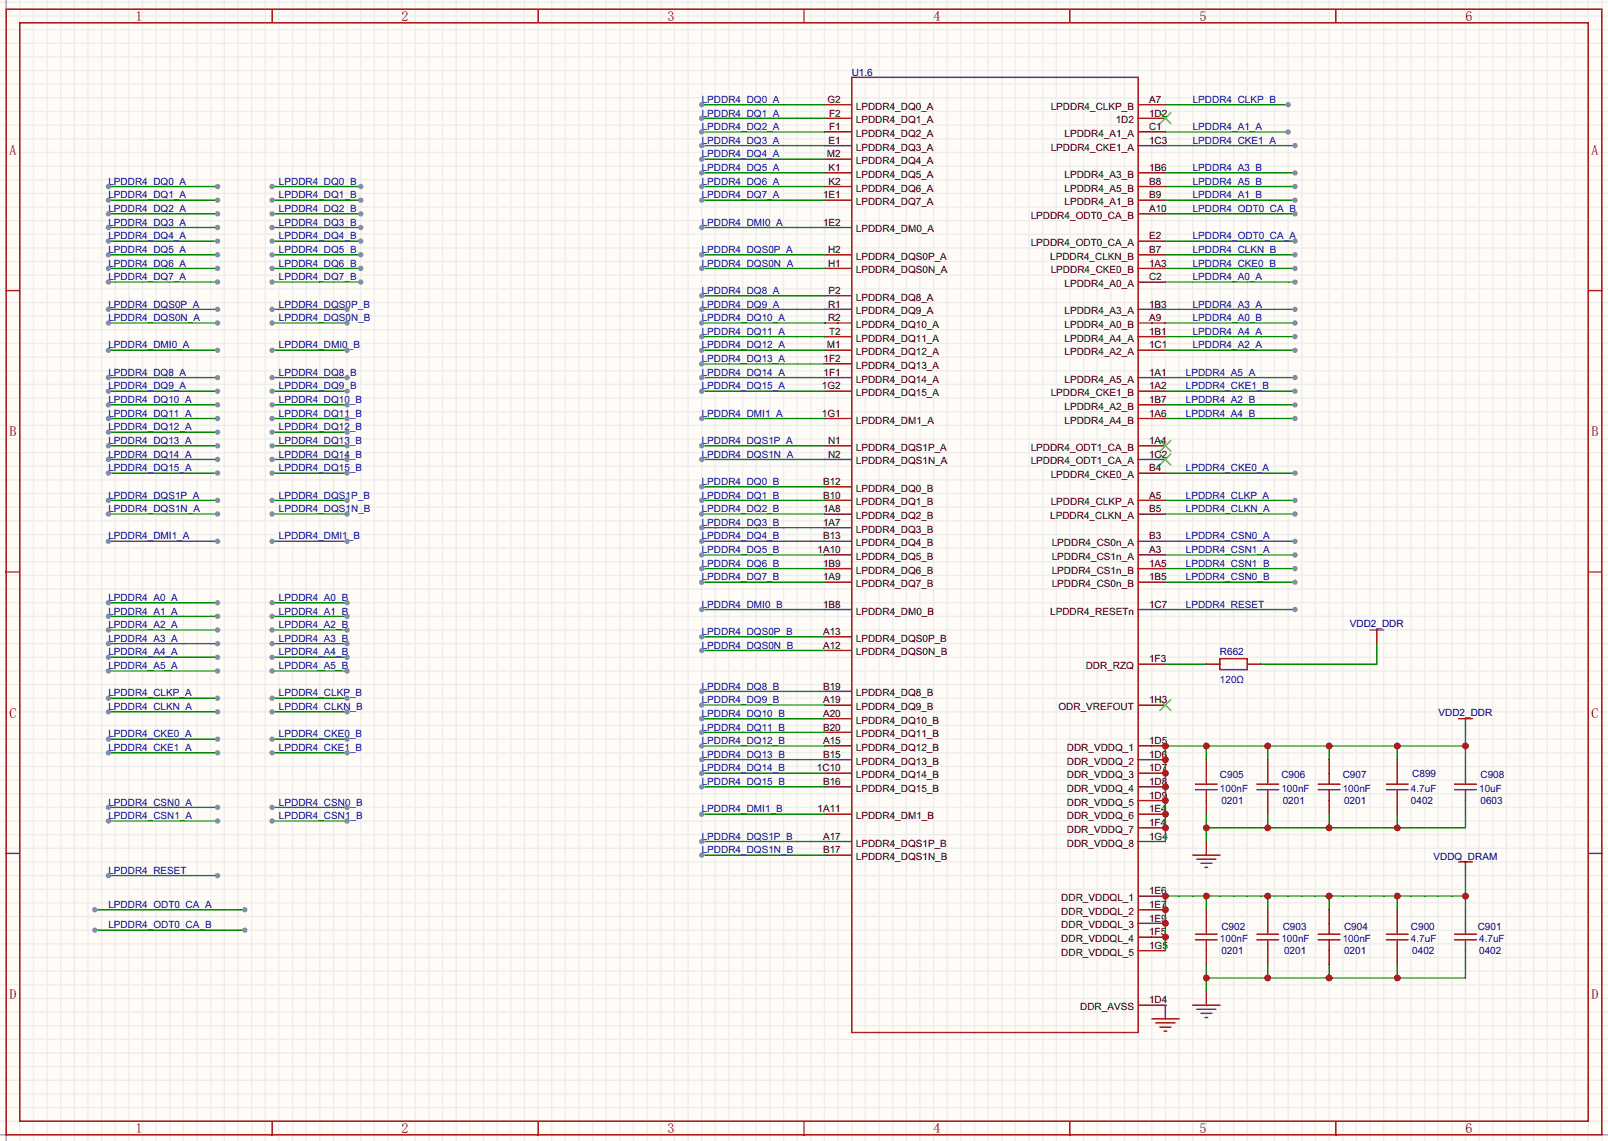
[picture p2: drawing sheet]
<svg xmlns="http://www.w3.org/2000/svg" width="299mm" height="212mm" viewBox="0 0 299 212" stroke-linecap="round" stroke-linejoin="round" font-family="sans-serif">
<defs><g id="words">
<g font-size="2.6" fill="#a00000">
<text x="25.3" y="3.9">1</text>
<text x="74.8" y="3.9">2</text>
<text x="124.3" y="3.9">3</text>
<text x="173.8" y="3.9">4</text>
<text x="223.4" y="3.9">5</text>
<text x="272.9" y="3.9">6</text>
<text x="1.8" y="28.9">A</text>
<text x="296.4" y="28.9">A</text>
<text x="1.8" y="81.2">B</text>
<text x="296.4" y="81.2">B</text>
<text x="1.8" y="133.6">C</text>
<text x="296.4" y="133.6">C</text>
<text x="1.8" y="186">D</text>
<text x="296.4" y="186">D</text>
<text x="25.3" y="210.9">1</text>
<text x="74.8" y="210.9">2</text>
<text x="124.3" y="210.9">3</text>
<text x="173.8" y="210.9">4</text>
<text x="223.4" y="210.9">5</text>
<text x="272.9" y="210.9">6</text>
</g>
<g font-size="1.9" fill="#000080">
<text x="158.6" y="14.1">U1.6</text>
<text x="251.4" y="116.7">VDD2_DDR</text>
<text x="227.2" y="122">R662</text>
<text x="267.9" y="133.2">VDD2_DDR</text>
<text x="227.2" y="144.9">C905</text>
<text x="227.5" y="149.7">0201</text>
<text x="238.6" y="144.9">C906</text>
<text x="238.9" y="149.7">0201</text>
<text x="250.1" y="144.9">C907</text>
<text x="250.3" y="149.7">0201</text>
<text x="262.8" y="149.7">0402</text>
<text x="263" y="144.6">C899</text>
<text x="275.7" y="144.9">C908</text>
<text x="275.7" y="149.7">0603</text>
<text x="267" y="160.1">VDDQ_DRAM</text>
<text x="227.5" y="173.1">C902</text>
<text x="238.9" y="173.1">C903</text>
<text x="250.3" y="173.1">C904</text>
<text x="262.8" y="173.1">C900</text>
<text x="275.2" y="173.1">C901</text>
<text x="227.5" y="177.6">0201</text>
<text x="239.1" y="177.6">0201</text>
<text x="250.3" y="177.6">0201</text>
<text x="263" y="177.6">0402</text>
<text x="275.5" y="177.6">0402</text>
</g>
<g font-size="1.9" fill="#00f">
<text x="130.7" y="19.1">LPDDR4_DQ0_A</text>
<text x="130.7" y="21.7">LPDDR4_DQ1_A</text>
<text x="222.1" y="19.1">LPDDR4_CLKP_B</text>
<text x="130.7" y="24.2">LPDDR4_DQ2_A</text>
<text x="130.7" y="26.8">LPDDR4_DQ3_A</text>
<text x="130.7" y="29.3">LPDDR4_DQ4_A</text>
<text x="222.1" y="24.2">LPDDR4_A1_A</text>
<text x="222.1" y="26.8">LPDDR4_CKE1_A</text>
<text x="20.2" y="34.4">LPDDR4_DQ0_A</text>
<text x="51.9" y="34.4">LPDDR4_DQ0_B</text>
<text x="130.7" y="31.8">LPDDR4_DQ5_A</text>
<text x="130.7" y="34.4">LPDDR4_DQ6_A</text>
<text x="222.1" y="31.8">LPDDR4_A3_B</text>
<text x="222.1" y="34.4">LPDDR4_A5_B</text>
<text x="20.2" y="36.9">LPDDR4_DQ1_A</text>
<text x="20.2" y="39.5">LPDDR4_DQ2_A</text>
<text x="51.9" y="36.9">LPDDR4_DQ1_B</text>
<text x="51.9" y="39.5">LPDDR4_DQ2_B</text>
<text x="130.7" y="36.9">LPDDR4_DQ7_A</text>
<text x="222.1" y="36.9">LPDDR4_A1_B</text>
<text x="222.1" y="39.5">LPDDR4_ODT0_CA_B</text>
<text x="20.2" y="42">LPDDR4_DQ3_A</text>
<text x="20.2" y="44.5">LPDDR4_DQ4_A</text>
<text x="20.2" y="47.1">LPDDR4_DQ5_A</text>
<text x="51.9" y="42">LPDDR4_DQ3_B</text>
<text x="51.9" y="44.5">LPDDR4_DQ4_B</text>
<text x="51.9" y="47.1">LPDDR4_DQ5_B</text>
<text x="130.7" y="42">LPDDR4_DMI0_A</text>
<text x="130.7" y="47.1">LPDDR4_DQS0P_A</text>
<text x="222.1" y="47.1">LPDDR4_CLKN_B</text>
<text x="222.1" y="44.5">LPDDR4_ODT0_CA_A</text>
<text x="20.2" y="49.6">LPDDR4_DQ6_A</text>
<text x="20.2" y="52.2">LPDDR4_DQ7_A</text>
<text x="51.9" y="49.6">LPDDR4_DQ6_B</text>
<text x="51.9" y="52.2">LPDDR4_DQ7_B</text>
<text x="130.7" y="49.6">LPDDR4_DQS0N_A</text>
<text x="222.1" y="52.2">LPDDR4_A0_A</text>
<text x="222.1" y="49.6">LPDDR4_CKE0_B</text>
<text x="20.2" y="57.2">LPDDR4_DQS0P_A</text>
<text x="20.2" y="59.8">LPDDR4_DQS0N_A</text>
<text x="51.9" y="57.2">LPDDR4_DQS0P_B</text>
<text x="51.9" y="59.8">LPDDR4_DQS0N_B</text>
<text x="130.7" y="54.7">LPDDR4_DQ8_A</text>
<text x="130.7" y="57.2">LPDDR4_DQ9_A</text>
<text x="130.7" y="59.8">LPDDR4_DQ10_A</text>
<text x="222.1" y="59.8">LPDDR4_A0_B</text>
<text x="222.1" y="57.2">LPDDR4_A3_A</text>
<text x="20.2" y="64.9">LPDDR4_DMI0_A</text>
<text x="51.9" y="64.9">LPDDR4_DMI0_B</text>
<text x="130.7" y="62.3">LPDDR4_DQ11_A</text>
<text x="130.7" y="64.9">LPDDR4_DQ12_A</text>
<text x="222.1" y="64.9">LPDDR4_A2_A</text>
<text x="222.1" y="62.3">LPDDR4_A4_A</text>
<text x="20.2" y="69.9">LPDDR4_DQ8_A</text>
<text x="51.9" y="69.9">LPDDR4_DQ8_B</text>
<text x="130.7" y="67.4">LPDDR4_DQ13_A</text>
<text x="130.7" y="69.9">LPDDR4_DQ14_A</text>
<text x="220.9" y="69.9">LPDDR4_A5_A</text>
<text x="20.2" y="72.5">LPDDR4_DQ9_A</text>
<text x="20.2" y="75">LPDDR4_DQ10_A</text>
<text x="20.2" y="77.6">LPDDR4_DQ11_A</text>
<text x="51.9" y="72.5">LPDDR4_DQ9_B</text>
<text x="51.9" y="75">LPDDR4_DQ10_B</text>
<text x="51.9" y="77.6">LPDDR4_DQ11_B</text>
<text x="130.7" y="72.5">LPDDR4_DQ15_A</text>
<text x="130.7" y="77.6">LPDDR4_DMI1_A</text>
<text x="220.9" y="72.5">LPDDR4_CKE1_B</text>
<text x="220.9" y="75">LPDDR4_A2_B</text>
<text x="220.9" y="77.6">LPDDR4_A4_B</text>
<text x="20.2" y="80.1">LPDDR4_DQ12_A</text>
<text x="20.2" y="82.6">LPDDR4_DQ13_A</text>
<text x="51.9" y="80.1">LPDDR4_DQ12_B</text>
<text x="51.9" y="82.6">LPDDR4_DQ13_B</text>
<text x="130.7" y="82.6">LPDDR4_DQS1P_A</text>
<text x="20.2" y="85.2">LPDDR4_DQ14_A</text>
<text x="20.2" y="87.7">LPDDR4_DQ15_A</text>
<text x="51.9" y="85.2">LPDDR4_DQ14_B</text>
<text x="51.9" y="87.7">LPDDR4_DQ15_B</text>
<text x="130.7" y="85.2">LPDDR4_DQS1N_A</text>
<text x="220.9" y="87.7">LPDDR4_CKE0_A</text>
<text x="20.2" y="92.8">LPDDR4_DQS1P_A</text>
<text x="20.2" y="95.3">LPDDR4_DQS1N_A</text>
<text x="51.9" y="95.3">LPDDR4_DQS1N_B</text>
<text x="51.9" y="92.8">LPDDR4_DQS1P_B</text>
<text x="130.7" y="90.3">LPDDR4_DQ0_B</text>
<text x="130.7" y="92.8">LPDDR4_DQ1_B</text>
<text x="130.7" y="95.3">LPDDR4_DQ2_B</text>
<text x="220.9" y="92.8">LPDDR4_CLKP_A</text>
<text x="220.9" y="95.3">LPDDR4_CLKN_A</text>
<text x="20.2" y="100.4">LPDDR4_DMI1_A</text>
<text x="51.9" y="100.4">LPDDR4_DMI1_B</text>
<text x="130.7" y="97.9">LPDDR4_DQ3_B</text>
<text x="130.7" y="100.4">LPDDR4_DQ4_B</text>
<text x="220.9" y="100.4">LPDDR4_CSN0_A</text>
<text x="130.7" y="103">LPDDR4_DQ5_B</text>
<text x="130.7" y="105.5">LPDDR4_DQ6_B</text>
<text x="220.9" y="103">LPDDR4_CSN1_A</text>
<text x="220.9" y="105.5">LPDDR4_CSN1_B</text>
<text x="20.2" y="111.9">LPDDR4_A0_A</text>
<text x="51.9" y="111.9">LPDDR4_A0_B</text>
<text x="130.7" y="108">LPDDR4_DQ7_B</text>
<text x="130.7" y="113.1">LPDDR4_DMI0_B</text>
<text x="220.9" y="108">LPDDR4_CSN0_B</text>
<text x="220.9" y="113.1">LPDDR4_RESET</text>
<text x="20.2" y="114.4">LPDDR4_A1_A</text>
<text x="20.2" y="116.9">LPDDR4_A2_A</text>
<text x="20.2" y="119.5">LPDDR4_A3_A</text>
<text x="51.9" y="114.4">LPDDR4_A1_B</text>
<text x="51.9" y="116.9">LPDDR4_A2_B</text>
<text x="51.9" y="119.5">LPDDR4_A3_B</text>
<text x="130.7" y="118.2">LPDDR4_DQS0P_B</text>
<text x="20.2" y="122">LPDDR4_A4_A</text>
<text x="20.2" y="124.6">LPDDR4_A5_A</text>
<text x="51.9" y="122">LPDDR4_A4_B</text>
<text x="51.9" y="124.6">LPDDR4_A5_B</text>
<text x="130.7" y="120.7">LPDDR4_DQS0N_B</text>
<text x="20.2" y="129.6">LPDDR4_CLKP_A</text>
<text x="51.9" y="129.6">LPDDR4_CLKP_B</text>
<text x="130.7" y="128.4">LPDDR4_DQ8_B</text>
<text x="130.7" y="130.9">LPDDR4_DQ9_B</text>
<text x="227.2" y="127.1">120Ω</text>
<text x="20.2" y="137.3">LPDDR4_CKE0_A</text>
<text x="20.2" y="132.2">LPDDR4_CLKN_A</text>
<text x="51.9" y="137.3">LPDDR4_CKE0_B</text>
<text x="51.9" y="132.2">LPDDR4_CLKN_B</text>
<text x="130.7" y="133.4">LPDDR4_DQ10_B</text>
<text x="130.7" y="136">LPDDR4_DQ11_B</text>
<text x="20.2" y="139.8">LPDDR4_CKE1_A</text>
<text x="51.9" y="139.8">LPDDR4_CKE1_B</text>
<text x="130.7" y="138.5">LPDDR4_DQ12_B</text>
<text x="130.7" y="141.1">LPDDR4_DQ13_B</text>
<text x="130.7" y="143.6">LPDDR4_DQ14_B</text>
<text x="20.2" y="150">LPDDR4_CSN0_A</text>
<text x="51.9" y="150">LPDDR4_CSN0_B</text>
<text x="130.7" y="146.1">LPDDR4_DQ15_B</text>
<text x="227.2" y="147.4">100nF</text>
<text x="238.6" y="147.4">100nF</text>
<text x="250.1" y="147.4">100nF</text>
<text x="262.8" y="147.4">4.7uF</text>
<text x="275.5" y="147.5">10uF</text>
<text x="20.2" y="152.5">LPDDR4_CSN1_A</text>
<text x="51.9" y="152.5">LPDDR4_CSN1_B</text>
<text x="130.7" y="151.2">LPDDR4_DMI1_B</text>
<text x="130.7" y="158.8">LPDDR4_DQS1N_B</text>
<text x="130.7" y="156.3">LPDDR4_DQS1P_B</text>
<text x="20.2" y="162.7">LPDDR4_RESET</text>
<text x="20.2" y="169">LPDDR4_ODT0_CA_A</text>
<text x="20.2" y="172.8">LPDDR4_ODT0_CA_B</text>
<text x="227.2" y="175.3">100nF</text>
<text x="238.6" y="175.4">100nF</text>
<text x="250.1" y="175.4">100nF</text>
<text x="262.8" y="175.4">4.7uF</text>
<text x="275.5" y="175.4">4.7uF</text>
</g>
<g font-size="1.9">
<text x="154.1" y="19.1">G2</text>
<text x="154.4" y="21.7">F2</text>
<text x="159.4" y="23">LPDDR4_DQ1_A</text>
<text x="159.4" y="20.4">LPDDR4_DQ0_A</text>
<text x="195.7" y="20.4">LPDDR4_CLKP_B</text>
<text x="207.8" y="23">1D2</text>
<text x="214" y="19.1">A7</text>
<text x="214" y="21.7">1D2</text>
<text x="154" y="29.3">M2</text>
<text x="154.3" y="26.8">E1</text>
<text x="154.4" y="24.2">F1</text>
<text x="159.4" y="28">LPDDR4_DQ3_A</text>
<text x="159.4" y="25.5">LPDDR4_DQ2_A</text>
<text x="195.7" y="28">LPDDR4_CKE1_A</text>
<text x="198.3" y="25.5">LPDDR4_A1_A</text>
<text x="214" y="24.2">C1</text>
<text x="214" y="26.8">1C3</text>
<text x="154.3" y="34.4">K2</text>
<text x="154.3" y="31.8">K1</text>
<text x="159.4" y="35.7">LPDDR4_DQ6_A</text>
<text x="159.4" y="33.1">LPDDR4_DQ5_A</text>
<text x="159.4" y="30.6">LPDDR4_DQ4_A</text>
<text x="198.3" y="33.1">LPDDR4_A3_B</text>
<text x="198.3" y="35.7">LPDDR4_A5_B</text>
<text x="214" y="31.8">1B6</text>
<text x="214" y="34.4">B8</text>
<text x="153.3" y="36.9">1E1</text>
<text x="159.4" y="38.2">LPDDR4_DQ7_A</text>
<text x="191.9" y="40.7">LPDDR4_ODT0_CA_B</text>
<text x="198.3" y="38.2">LPDDR4_A1_B</text>
<text x="214" y="36.9">B9</text>
<text x="214" y="39.5">A10</text>
<text x="153.3" y="42">1E2</text>
<text x="154.2" y="47.1">H2</text>
<text x="159.4" y="43.3">LPDDR4_DM0_A</text>
<text x="191.9" y="45.8">LPDDR4_ODT0_CA_A</text>
<text x="214" y="44.5">E2</text>
<text x="214" y="47.1">B7</text>
<text x="154.2" y="49.6">H1</text>
<text x="159.4" y="50.9">LPDDR4_DQS0N_A</text>
<text x="159.4" y="48.4">LPDDR4_DQS0P_A</text>
<text x="195.6" y="48.4">LPDDR4_CLKN_B</text>
<text x="195.7" y="50.9">LPDDR4_CKE0_B</text>
<text x="198.3" y="53.4">LPDDR4_A0_A</text>
<text x="214" y="49.6">1A3</text>
<text x="214" y="52.2">C2</text>
<text x="154.2" y="59.8">R2</text>
<text x="154.2" y="57.2">R1</text>
<text x="154.3" y="54.7">P2</text>
<text x="159.4" y="58.5">LPDDR4_DQ9_A</text>
<text x="159.4" y="56">LPDDR4_DQ8_A</text>
<text x="198.3" y="58.5">LPDDR4_A3_A</text>
<text x="214" y="57.2">1B3</text>
<text x="214" y="59.8">A9</text>
<text x="154" y="64.9">M1</text>
<text x="154.4" y="62.3">T2</text>
<text x="159.4" y="63.6">LPDDR4_DQ11_A</text>
<text x="159.4" y="61.1">LPDDR4_DQ10_A</text>
<text x="198.3" y="61.1">LPDDR4_A0_B</text>
<text x="198.3" y="63.6">LPDDR4_A4_A</text>
<text x="214" y="62.3">1B1</text>
<text x="214" y="64.9">1C1</text>
<text x="153.4" y="69.9">1F1</text>
<text x="153.4" y="67.4">1F2</text>
<text x="159.4" y="71.2">LPDDR4_DQ14_A</text>
<text x="159.4" y="68.7">LPDDR4_DQ13_A</text>
<text x="159.4" y="66.1">LPDDR4_DQ12_A</text>
<text x="198.3" y="66.1">LPDDR4_A2_A</text>
<text x="198.3" y="71.2">LPDDR4_A5_A</text>
<text x="214" y="69.9">1A1</text>
<text x="153.1" y="77.6">1G1</text>
<text x="153.1" y="72.5">1G2</text>
<text x="159.4" y="73.8">LPDDR4_DQ15_A</text>
<text x="195.7" y="73.8">LPDDR4_CKE1_B</text>
<text x="198.3" y="76.3">LPDDR4_A2_B</text>
<text x="214" y="72.5">1A2</text>
<text x="214" y="75">1B7</text>
<text x="214" y="77.6">1A6</text>
<text x="154.2" y="82.6">N1</text>
<text x="159.4" y="83.9">LPDDR4_DQS1P_A</text>
<text x="159.4" y="78.8">LPDDR4_DM1_A</text>
<text x="191.9" y="83.9">LPDDR4_ODT1_CA_B</text>
<text x="198.3" y="78.8">LPDDR4_A4_B</text>
<text x="214" y="82.6">1A4</text>
<text x="154.2" y="85.2">N2</text>
<text x="159.4" y="86.5">LPDDR4_DQS1N_A</text>
<text x="191.9" y="86.5">LPDDR4_ODT1_CA_A</text>
<text x="195.7" y="89">LPDDR4_CKE0_A</text>
<text x="214" y="85.2">1C2</text>
<text x="214" y="87.7">B4</text>
<text x="153.3" y="95.3">1A8</text>
<text x="153.3" y="92.8">B10</text>
<text x="153.3" y="90.3">B12</text>
<text x="159.4" y="94.1">LPDDR4_DQ1_B</text>
<text x="159.4" y="91.5">LPDDR4_DQ0_B</text>
<text x="195.7" y="94.1">LPDDR4_CLKP_A</text>
<text x="214" y="92.8">A5</text>
<text x="214" y="95.3">B5</text>
<text x="153.3" y="100.4">B13</text>
<text x="153.3" y="97.9">1A7</text>
<text x="159.4" y="101.7">LPDDR4_DQ4_B</text>
<text x="159.4" y="99.2">LPDDR4_DQ3_B</text>
<text x="159.4" y="96.6">LPDDR4_DQ2_B</text>
<text x="195.6" y="96.6">LPDDR4_CLKN_A</text>
<text x="195.9" y="101.7">LPDDR4_CS0n_A</text>
<text x="214" y="100.4">B3</text>
<text x="152.2" y="103">1A10</text>
<text x="153.3" y="105.5">1B9</text>
<text x="159.4" y="106.8">LPDDR4_DQ6_B</text>
<text x="159.4" y="104.2">LPDDR4_DQ5_B</text>
<text x="195.9" y="104.2">LPDDR4_CS1n_A</text>
<text x="195.9" y="106.8">LPDDR4_CS1n_B</text>
<text x="214" y="103">A3</text>
<text x="214" y="105.5">1A5</text>
<text x="153.3" y="113.1">1B8</text>
<text x="153.3" y="108">1A9</text>
<text x="159.4" y="109.3">LPDDR4_DQ7_B</text>
<text x="195.9" y="109.3">LPDDR4_CS0n_B</text>
<text x="214" y="108">1B5</text>
<text x="214" y="113.1">1C7</text>
<text x="153.3" y="118.2">A13</text>
<text x="159.4" y="119.5">LPDDR4_DQS0P_B</text>
<text x="159.4" y="114.4">LPDDR4_DM0_B</text>
<text x="195.6" y="114.4">LPDDR4_RESETn</text>
<text x="153.3" y="120.7">A12</text>
<text x="159.4" y="122">LPDDR4_DQS0N_B</text>
<text x="202.2" y="124.6">DDR_RZQ</text>
<text x="214" y="123.3">1F3</text>
<text x="153.3" y="130.9">A19</text>
<text x="153.3" y="128.4">B19</text>
<text x="159.4" y="129.6">LPDDR4_DQ8_B</text>
<text x="214" y="130.9">1H3</text>
<text x="153.3" y="136">B20</text>
<text x="153.3" y="133.4">A20</text>
<text x="159.4" y="137.3">LPDDR4_DQ11_B</text>
<text x="159.4" y="134.7">LPDDR4_DQ10_B</text>
<text x="159.4" y="132.2">LPDDR4_DQ9_B</text>
<text x="197.1" y="132.2">ODR_VREFOUT</text>
<text x="152.1" y="143.6">1C10</text>
<text x="153.3" y="141.1">B15</text>
<text x="153.3" y="138.5">A15</text>
<text x="159.4" y="142.3">LPDDR4_DQ13_B</text>
<text x="159.4" y="139.8">LPDDR4_DQ12_B</text>
<text x="198.7" y="139.8">DDR_VDDQ_1</text>
<text x="198.7" y="142.3">DDR_VDDQ_2</text>
<text x="214" y="138.5">1D5</text>
<text x="214" y="141.1">1D6</text>
<text x="214" y="143.6">1D7</text>
<text x="153.3" y="146.1">B16</text>
<text x="159.4" y="147.4">LPDDR4_DQ15_B</text>
<text x="159.4" y="144.9">LPDDR4_DQ14_B</text>
<text x="198.7" y="144.9">DDR_VDDQ_3</text>
<text x="198.7" y="147.4">DDR_VDDQ_4</text>
<text x="198.7" y="150">DDR_VDDQ_5</text>
<text x="214" y="146.1">1D8</text>
<text x="214" y="148.7">1D9</text>
<text x="152.2" y="151.2">1A11</text>
<text x="159.4" y="152.5">LPDDR4_DM1_B</text>
<text x="198.7" y="152.5">DDR_VDDQ_6</text>
<text x="198.7" y="155">DDR_VDDQ_7</text>
<text x="214" y="151.2">1E4</text>
<text x="214" y="153.8">1F4</text>
<text x="153.3" y="158.8">B17</text>
<text x="153.3" y="156.3">A17</text>
<text x="159.4" y="160.1">LPDDR4_DQS1N_B</text>
<text x="159.4" y="157.6">LPDDR4_DQS1P_B</text>
<text x="198.7" y="157.6">DDR_VDDQ_8</text>
<text x="214" y="156.3">1G4</text>
<text x="197.6" y="167.7">DDR_VDDQL_1</text>
<text x="214" y="166.5">1E6</text>
<text x="197.6" y="170.3">DDR_VDDQL_2</text>
<text x="197.6" y="172.8">DDR_VDDQL_3</text>
<text x="214" y="169">1E7</text>
<text x="214" y="171.5">1E9</text>
<text x="197.6" y="175.4">DDR_VDDQL_4</text>
<text x="197.6" y="177.9">DDR_VDDQL_5</text>
<text x="214" y="174.1">1F5</text>
<text x="214" y="176.6">1G5</text>
<text x="201.2" y="188.1">DDR_AVSS</text>
<text x="214" y="186.8">1D4</text>
</g>
</g></defs>
<path d="M0 0h299.5v212.4h-299.5z" fill="#fffcf7"/>
<g fill="none" stroke="#ededed" stroke-width=".25">
<path d="M0 .4h299.5M0 3h299.5M0 5.5h299.5M0 8.1h299.5M0 10.6h299.5M0 13.1h299.5M0 15.7h299.5M0 18.2h299.5M1.1 0v212.4M3.7 0v212.4M6.2 0v212.4M8.8 0v212.4"/>
<path d="M11.3 0v212.4M13.8 0v212.4M16.4 0v212.4M18.9 0v212.4M21.5 0v212.4M24 0v212.4M26.5 0v212.4M29.1 0v212.4M31.6 0v212.4M34.2 0v212.4M36.7 0v212.4M39.2 0v212.4"/>
<path d="M41.8 0v212.4M44.3 0v212.4M46.9 0v212.4M49.4 0v212.4M51.9 0v212.4M54.5 0v212.4M57 0v212.4M59.6 0v212.4M62.1 0v212.4M64.6 0v212.4M67.2 0v212.4M69.7 0v212.4"/>
<path d="M72.3 0v212.4M74.8 0v212.4M77.3 0v212.4M79.9 0v212.4M82.4 0v212.4M85 0v212.4M87.5 0v212.4M90 0v212.4M92.6 0v212.4M95.1 0v212.4M97.7 0v212.4M100.2 0v212.4"/>
<path d="M102.7 0v212.4M105.3 0v212.4M107.8 0v212.4M110.4 0v212.4M112.9 0v212.4M115.4 0v212.4M118 0v212.4M120.5 0v212.4M123.1 0v212.4M125.6 0v212.4M128.1 0v212.4M130.7 0v212.4"/>
<path d="M133.2 0v212.4M135.8 0v212.4M138.3 0v212.4M140.8 0v212.4M143.4 0v212.4M145.9 0v212.4M148.5 0v212.4M151 0v212.4M153.5 0v212.4M156.1 0v212.4M158.6 0v212.4M161.2 0v212.4"/>
<path d="M163.7 0v212.4M166.2 0v212.4M168.8 0v212.4M171.3 0v212.4M173.9 0v212.4M176.4 0v212.4M178.9 0v212.4M181.5 0v212.4M184 0v212.4M186.6 0v212.4M189.1 0v212.4M191.6 0v212.4"/>
<path d="M194.2 0v212.4M196.7 0v212.4M199.3 0v212.4M201.8 0v212.4M204.3 0v212.4M206.9 0v212.4M209.4 0v212.4M212 0v212.4M214.5 0v212.4M217 0v212.4M219.6 0v212.4M222.1 0v212.4"/>
<path d="M224.7 0v212.4M227.2 0v212.4M229.7 0v212.4M232.3 0v212.4M234.8 0v212.4M237.4 0v212.4M239.9 0v212.4M242.4 0v212.4M245 0v212.4M247.5 0v212.4M250.1 0v212.4M252.6 0v212.4"/>
<path d="M255.1 0v212.4M257.7 0v212.4M260.2 0v212.4M262.8 0v212.4M265.3 0v212.4M267.8 0v212.4M270.4 0v212.4M272.9 0v212.4M275.5 0v212.4M278 0v212.4M280.5 0v212.4M283.1 0v212.4"/>
<path d="M285.6 0v212.4M288.2 0v212.4M290.7 0v212.4M293.2 0v212.4M295.8 0v212.4M298.3 0v212.4M0 20.8h299.5M0 23.3h299.5M0 25.8h299.5M0 28.4h299.5M0 30.9h299.5M0 33.5h299.5"/>
<path d="M0 36h299.5M0 38.5h299.5M0 41.1h299.5M0 43.6h299.5M0 46.2h299.5M0 48.7h299.5M0 51.2h299.5M0 53.8h299.5M0 56.3h299.5M0 58.9h299.5M0 61.4h299.5M0 63.9h299.5"/>
<path d="M0 66.5h299.5M0 69h299.5M0 71.6h299.5M0 74.1h299.5M0 76.6h299.5M0 79.2h299.5M0 81.7h299.5M0 84.3h299.5M0 86.8h299.5M0 89.3h299.5M0 91.9h299.5M0 94.4h299.5"/>
<path d="M0 97h299.5M0 99.5h299.5M0 102h299.5M0 104.6h299.5M0 107.1h299.5M0 109.7h299.5M0 112.2h299.5M0 114.7h299.5M0 117.3h299.5M0 119.8h299.5M0 122.4h299.5M0 124.9h299.5"/>
<path d="M0 127.4h299.5M0 130h299.5M0 132.5h299.5M0 135.1h299.5M0 137.6h299.5M0 140.1h299.5M0 142.7h299.5M0 145.2h299.5M0 147.8h299.5M0 150.3h299.5M0 152.8h299.5M0 155.4h299.5"/>
<path d="M0 157.9h299.5M0 160.5h299.5M0 163h299.5M0 165.5h299.5M0 168.1h299.5M0 170.6h299.5M0 173.2h299.5M0 175.7h299.5M0 178.2h299.5M0 180.8h299.5M0 183.3h299.5M0 185.9h299.5"/>
<path d="M0 188.4h299.5M0 190.9h299.5M0 193.5h299.5M0 196h299.5M0 198.6h299.5M0 201.1h299.5M0 203.6h299.5M0 206.2h299.5M0 208.7h299.5M0 211.3h299.5"/>
</g>
<path d="M1.1 0v212.4M0 211.3h299.5" fill="none" stroke="#999" stroke-width=".25"/>
<g fill="none" stroke="#a10000" stroke-width=".25">
<path d="M1.1 1.7h297.2v209.6h-297.2zM3.7 4.2h292.1v204.5h-292.1zM50.7 1.7v2.5M100.2 1.7v2.5M149.7 1.7v2.5M158.6 14.4h53.4v177.8h-53.4zM199.3 1.7v2.5M248.8 1.7v2.5M1.1 54.1h2.6M295.8 54.1h2.5M1.1 106.5h2.6M295.8 106.5h2.5"/>
<path d="M1.1 158.9h2.6M295.8 158.9h2.5M50.7 208.7v2.6M100.2 208.7v2.6M149.7 208.7v2.6M199.3 208.7v2.6M248.8 208.7v2.6"/>
</g>
<g fill="none" stroke="#870000" stroke-width=".25">
<path d="M153.5 19.5h5.1M212 19.5h5M153.5 22h5.1M153.5 24.6h5.1M153.5 27.1h5.1M153.5 32.2h5.1M153.5 34.7h5.1M153.5 37.3h5.1M153.5 29.6h5.1M212 22h5M212 24.6h5M212 27.1h5"/>
<path d="M212 32.2h5M212 34.7h5M212 37.3h5M212 39.8h5M153.5 47.4h5.1M153.5 50h5.1M153.5 57.6h5.1M153.5 55h5.1M153.5 42.3h5.1M212 44.9h5M212 47.4h5M212 50h5"/>
<path d="M212 52.5h5M212 57.6h5M153.5 60.1h5.1M153.5 62.7h5.1M153.5 65.2h5.1M153.5 70.3h5.1M153.5 72.8h5.1M153.5 77.9h5.1M153.5 67.7h5.1M212 60.1h5M212 62.7h5M212 65.2h5"/>
<path d="M212 70.3h5M212 72.8h5M212 75.4h5M212 77.9h5M153.5 83h5.1M153.5 85.5h5.1M153.5 93.1h5.1M153.5 95.7h5.1M153.5 98.2h5.1M153.5 90.6h5.1M212 83h5M212 85.5h5"/>
<path d="M212 88.1h5M212 93.1h5M212 95.7h5M153.5 100.8h5.1M153.5 103.3h5.1M153.5 105.8h5.1M153.5 108.4h5.1M153.5 113.5h5.1M153.5 118.5h5.1M212 100.8h5M212 103.3h5M212 105.8h5"/>
<path d="M212 108.4h5M212 113.5h5M153.5 131.2h5.1M153.5 138.9h5.1M153.5 136.3h5.1M153.5 133.8h5.1M153.5 128.7h5.1M153.5 121.1h5.1M212 123.6h5M212 131.2h5M212 138.9h5M153.5 141.4h5.1"/>
<path d="M153.5 143.9h5.1M153.5 146.5h5.1M153.5 151.6h5.1M153.5 156.6h5.1M153.5 159.2h5.1M212 141.4h5M212 143.9h5M212 146.5h5M212 149h5M212 151.6h5M212 154.1h5M212 156.6h5"/>
<path d="M212 166.8h5M212 169.3h5M212 171.9h5M212 174.4h5M212 177h5M212 187.1h5"/>
</g>
<path d="M216 21l2.1 2M218.1 21l-2.1 2M216 82l2.1 2M216 84.5l2.1 2M218.1 82l-2.1 2M218.1 84.5l-2.1 2M216 130.2l2.1 2.1M218.1 130.2l-2.1 2.1" fill="none" stroke="#3c3" stroke-width=".25"/>
<path d="M20.2 34.7h20.3" fill="none" stroke="#008700" stroke-width=".25"/>
<g fill="#999">
<circle cx="20.2" cy="34.7" r=".51"/>
<circle cx="40.5" cy="34.7" r=".51"/>
</g>
<path d="M20.2 37.3h20.3" fill="none" stroke="#008700" stroke-width=".25"/>
<g fill="#999">
<circle cx="20.2" cy="37.3" r=".51"/>
<circle cx="40.5" cy="37.3" r=".51"/>
</g>
<path d="M20.2 39.8h20.3" fill="none" stroke="#008700" stroke-width=".25"/>
<g fill="#999">
<circle cx="20.2" cy="39.8" r=".51"/>
<circle cx="40.5" cy="39.8" r=".51"/>
</g>
<path d="M20.2 42.3h20.3" fill="none" stroke="#008700" stroke-width=".25"/>
<g fill="#999">
<circle cx="20.2" cy="42.3" r=".51"/>
<circle cx="40.5" cy="42.3" r=".51"/>
</g>
<path d="M20.2 44.9h20.3" fill="none" stroke="#008700" stroke-width=".25"/>
<g fill="#999">
<circle cx="20.2" cy="44.9" r=".51"/>
<circle cx="40.5" cy="44.9" r=".51"/>
</g>
<path d="M20.2 47.4h20.3" fill="none" stroke="#008700" stroke-width=".25"/>
<g fill="#999">
<circle cx="20.2" cy="47.4" r=".51"/>
<circle cx="40.5" cy="47.4" r=".51"/>
</g>
<path d="M20.2 50h20.3" fill="none" stroke="#008700" stroke-width=".25"/>
<g fill="#999">
<circle cx="20.2" cy="50" r=".51"/>
<circle cx="40.5" cy="50" r=".51"/>
</g>
<path d="M20.2 52.5h20.3" fill="none" stroke="#008700" stroke-width=".25"/>
<g fill="#999">
<circle cx="20.2" cy="52.5" r=".51"/>
<circle cx="40.5" cy="52.5" r=".51"/>
</g>
<path d="M20.2 70.3h20.3" fill="none" stroke="#008700" stroke-width=".25"/>
<g fill="#999">
<circle cx="20.2" cy="70.3" r=".51"/>
<circle cx="40.5" cy="70.3" r=".51"/>
</g>
<path d="M20.2 72.8h20.3" fill="none" stroke="#008700" stroke-width=".25"/>
<g fill="#999">
<circle cx="20.2" cy="72.8" r=".51"/>
<circle cx="40.5" cy="72.8" r=".51"/>
</g>
<path d="M20.2 75.4h20.3" fill="none" stroke="#008700" stroke-width=".25"/>
<g fill="#999">
<circle cx="20.2" cy="75.4" r=".51"/>
<circle cx="40.5" cy="75.4" r=".51"/>
</g>
<path d="M20.2 77.9h20.3" fill="none" stroke="#008700" stroke-width=".25"/>
<g fill="#999">
<circle cx="20.2" cy="77.9" r=".51"/>
<circle cx="40.5" cy="77.9" r=".51"/>
</g>
<path d="M20.2 80.4h20.3" fill="none" stroke="#008700" stroke-width=".25"/>
<g fill="#999">
<circle cx="20.2" cy="80.4" r=".51"/>
<circle cx="40.5" cy="80.4" r=".51"/>
</g>
<path d="M20.2 83h20.3" fill="none" stroke="#008700" stroke-width=".25"/>
<g fill="#999">
<circle cx="20.2" cy="83" r=".51"/>
<circle cx="40.5" cy="83" r=".51"/>
</g>
<path d="M20.2 85.5h20.3" fill="none" stroke="#008700" stroke-width=".25"/>
<g fill="#999">
<circle cx="20.2" cy="85.5" r=".51"/>
<circle cx="40.5" cy="85.5" r=".51"/>
</g>
<path d="M20.2 88.1h20.3" fill="none" stroke="#008700" stroke-width=".25"/>
<g fill="#999">
<circle cx="20.2" cy="88.1" r=".51"/>
<circle cx="40.5" cy="88.1" r=".51"/>
</g>
<path d="M20.2 100.8h20.3" fill="none" stroke="#008700" stroke-width=".25"/>
<g fill="#999">
<circle cx="20.2" cy="100.8" r=".51"/>
<circle cx="40.5" cy="100.8" r=".51"/>
</g>
<path d="M20.2 112.2h20.3" fill="none" stroke="#008700" stroke-width=".25"/>
<g fill="#999">
<circle cx="40.5" cy="112.2" r=".51"/>
<circle cx="20.2" cy="112.2" r=".51"/>
</g>
<path d="M20.2 114.7h20.3" fill="none" stroke="#008700" stroke-width=".25"/>
<g fill="#999">
<circle cx="40.5" cy="114.7" r=".51"/>
<circle cx="20.2" cy="114.7" r=".51"/>
</g>
<path d="M20.2 117.3h20.3" fill="none" stroke="#008700" stroke-width=".25"/>
<g fill="#999">
<circle cx="40.5" cy="117.3" r=".51"/>
<circle cx="20.2" cy="117.3" r=".51"/>
</g>
<path d="M20.2 119.8h20.3" fill="none" stroke="#008700" stroke-width=".25"/>
<g fill="#999">
<circle cx="40.5" cy="119.8" r=".51"/>
<circle cx="20.2" cy="119.8" r=".51"/>
</g>
<path d="M20.2 122.4h20.3" fill="none" stroke="#008700" stroke-width=".25"/>
<g fill="#999">
<circle cx="40.5" cy="122.4" r=".51"/>
<circle cx="20.2" cy="122.4" r=".51"/>
</g>
<path d="M20.2 124.9h20.3" fill="none" stroke="#008700" stroke-width=".25"/>
<g fill="#999">
<circle cx="40.5" cy="124.9" r=".51"/>
<circle cx="20.2" cy="124.9" r=".51"/>
</g>
<path d="M20.2 137.6h20.3" fill="none" stroke="#008700" stroke-width=".25"/>
<g fill="#999">
<circle cx="40.5" cy="137.6" r=".51"/>
<circle cx="20.2" cy="137.6" r=".51"/>
</g>
<path d="M20.2 140.1h20.3" fill="none" stroke="#008700" stroke-width=".25"/>
<g fill="#999">
<circle cx="40.5" cy="140.1" r=".51"/>
<circle cx="20.2" cy="140.1" r=".51"/>
</g>
<path d="M20.2 150.3h20.3" fill="none" stroke="#008700" stroke-width=".25"/>
<g fill="#999">
<circle cx="40.5" cy="150.3" r=".51"/>
<circle cx="20.2" cy="150.3" r=".51"/>
</g>
<path d="M20.2 152.8h20.3" fill="none" stroke="#008700" stroke-width=".25"/>
<g fill="#999">
<circle cx="40.5" cy="152.8" r=".51"/>
<circle cx="20.2" cy="152.8" r=".51"/>
</g>
<path d="M20.2 93.1h20.3" fill="none" stroke="#008700" stroke-width=".25"/>
<g fill="#999">
<circle cx="40.5" cy="93.1" r=".51"/>
<circle cx="20.2" cy="93.1" r=".51"/>
</g>
<path d="M20.2 130h20.3" fill="none" stroke="#008700" stroke-width=".25"/>
<g fill="#999">
<circle cx="20.2" cy="130" r=".51"/>
<circle cx="40.5" cy="130" r=".51"/>
</g>
<path d="M20.2 132.5h20.3" fill="none" stroke="#008700" stroke-width=".25"/>
<g fill="#999">
<circle cx="20.2" cy="132.5" r=".51"/>
<circle cx="40.5" cy="132.5" r=".51"/>
</g>
<path d="M20.2 57.6h20.3" fill="none" stroke="#008700" stroke-width=".25"/>
<g fill="#999">
<circle cx="40.5" cy="57.6" r=".51"/>
<circle cx="20.2" cy="57.6" r=".51"/>
</g>
<path d="M20.2 60.1h20.3" fill="none" stroke="#008700" stroke-width=".25"/>
<g fill="#999">
<circle cx="40.5" cy="60.1" r=".51"/>
<circle cx="20.2" cy="60.1" r=".51"/>
</g>
<path d="M20.2 65.2h20.3" fill="none" stroke="#008700" stroke-width=".25"/>
<g fill="#999">
<circle cx="40.5" cy="65.2" r=".51"/>
<circle cx="20.2" cy="65.2" r=".51"/>
</g>
<path d="M20.2 95.7h20.3" fill="none" stroke="#008700" stroke-width=".25"/>
<g fill="#999">
<circle cx="40.5" cy="95.7" r=".51"/>
<circle cx="20.2" cy="95.7" r=".51"/>
</g>
<path d="M50.7 34.7h16.5" fill="none" stroke="#008700" stroke-width=".25"/>
<g fill="#999">
<circle cx="50.7" cy="34.7" r=".51"/>
<circle cx="67.2" cy="34.7" r=".51"/>
</g>
<path d="M50.7 37.3h16.5" fill="none" stroke="#008700" stroke-width=".25"/>
<g fill="#999">
<circle cx="50.7" cy="37.3" r=".51"/>
<circle cx="67.2" cy="37.3" r=".51"/>
</g>
<path d="M50.7 39.8h16.5" fill="none" stroke="#008700" stroke-width=".25"/>
<g fill="#999">
<circle cx="50.7" cy="39.8" r=".51"/>
<circle cx="67.2" cy="39.8" r=".51"/>
</g>
<path d="M50.7 42.3h16.5" fill="none" stroke="#008700" stroke-width=".25"/>
<g fill="#999">
<circle cx="50.7" cy="42.3" r=".51"/>
<circle cx="67.2" cy="42.3" r=".51"/>
</g>
<path d="M50.7 44.9h16.5" fill="none" stroke="#008700" stroke-width=".25"/>
<g fill="#999">
<circle cx="50.7" cy="44.9" r=".51"/>
<circle cx="67.2" cy="44.9" r=".51"/>
</g>
<path d="M50.7 47.4h16.5" fill="none" stroke="#008700" stroke-width=".25"/>
<g fill="#999">
<circle cx="50.7" cy="47.4" r=".51"/>
<circle cx="67.2" cy="47.4" r=".51"/>
</g>
<path d="M50.7 50h16.5" fill="none" stroke="#008700" stroke-width=".25"/>
<g fill="#999">
<circle cx="50.7" cy="50" r=".51"/>
<circle cx="67.2" cy="50" r=".51"/>
</g>
<path d="M50.7 52.5h16.5" fill="none" stroke="#008700" stroke-width=".25"/>
<g fill="#999">
<circle cx="50.7" cy="52.5" r=".51"/>
<circle cx="67.2" cy="52.5" r=".51"/>
</g>
<path d="M50.7 70.3h13.9" fill="none" stroke="#008700" stroke-width=".25"/>
<g fill="#999">
<circle cx="50.7" cy="70.3" r=".51"/>
<circle cx="64.6" cy="70.3" r=".51"/>
</g>
<path d="M50.7 72.8h13.9" fill="none" stroke="#008700" stroke-width=".25"/>
<g fill="#999">
<circle cx="50.7" cy="72.8" r=".51"/>
<circle cx="64.6" cy="72.8" r=".51"/>
</g>
<path d="M50.7 75.4h13.9" fill="none" stroke="#008700" stroke-width=".25"/>
<g fill="#999">
<circle cx="50.7" cy="75.4" r=".51"/>
<circle cx="64.6" cy="75.4" r=".51"/>
</g>
<path d="M50.7 77.9h13.9" fill="none" stroke="#008700" stroke-width=".25"/>
<g fill="#999">
<circle cx="50.7" cy="77.9" r=".51"/>
<circle cx="64.6" cy="77.9" r=".51"/>
</g>
<path d="M50.7 80.4h13.9" fill="none" stroke="#008700" stroke-width=".25"/>
<g fill="#999">
<circle cx="50.7" cy="80.4" r=".51"/>
<circle cx="64.6" cy="80.4" r=".51"/>
</g>
<path d="M50.7 83h13.9" fill="none" stroke="#008700" stroke-width=".25"/>
<g fill="#999">
<circle cx="50.7" cy="83" r=".51"/>
<circle cx="64.6" cy="83" r=".51"/>
</g>
<path d="M50.7 85.5h13.9" fill="none" stroke="#008700" stroke-width=".25"/>
<g fill="#999">
<circle cx="50.7" cy="85.5" r=".51"/>
<circle cx="64.6" cy="85.5" r=".51"/>
</g>
<path d="M50.7 88.1h13.9" fill="none" stroke="#008700" stroke-width=".25"/>
<g fill="#999">
<circle cx="50.7" cy="88.1" r=".51"/>
<circle cx="64.6" cy="88.1" r=".51"/>
</g>
<path d="M50.7 100.8h13.9" fill="none" stroke="#008700" stroke-width=".25"/>
<g fill="#999">
<circle cx="50.7" cy="100.8" r=".51"/>
<circle cx="64.6" cy="100.8" r=".51"/>
</g>
<path d="M50.7 112.2h13.9" fill="none" stroke="#008700" stroke-width=".25"/>
<g fill="#999">
<circle cx="64.6" cy="112.2" r=".51"/>
<circle cx="50.7" cy="112.2" r=".51"/>
</g>
<path d="M50.7 114.7h13.9" fill="none" stroke="#008700" stroke-width=".25"/>
<g fill="#999">
<circle cx="64.6" cy="114.7" r=".51"/>
<circle cx="50.7" cy="114.7" r=".51"/>
</g>
<path d="M50.7 117.3h13.9" fill="none" stroke="#008700" stroke-width=".25"/>
<g fill="#999">
<circle cx="64.6" cy="117.3" r=".51"/>
<circle cx="50.7" cy="117.3" r=".51"/>
</g>
<path d="M50.7 119.8h13.9" fill="none" stroke="#008700" stroke-width=".25"/>
<g fill="#999">
<circle cx="64.6" cy="119.8" r=".51"/>
<circle cx="50.7" cy="119.8" r=".51"/>
</g>
<path d="M50.7 122.4h13.9" fill="none" stroke="#008700" stroke-width=".25"/>
<g fill="#999">
<circle cx="64.6" cy="122.4" r=".51"/>
<circle cx="50.7" cy="122.4" r=".51"/>
</g>
<path d="M50.7 124.9h13.9" fill="none" stroke="#008700" stroke-width=".25"/>
<g fill="#999">
<circle cx="64.6" cy="124.9" r=".51"/>
<circle cx="50.7" cy="124.9" r=".51"/>
</g>
<path d="M50.7 137.6h13.9" fill="none" stroke="#008700" stroke-width=".25"/>
<g fill="#999">
<circle cx="64.6" cy="137.6" r=".51"/>
<circle cx="50.7" cy="137.6" r=".51"/>
</g>
<path d="M50.7 140.1h13.9" fill="none" stroke="#008700" stroke-width=".25"/>
<g fill="#999">
<circle cx="64.6" cy="140.1" r=".51"/>
<circle cx="50.7" cy="140.1" r=".51"/>
</g>
<path d="M50.7 150.3h13.9" fill="none" stroke="#008700" stroke-width=".25"/>
<g fill="#999">
<circle cx="64.6" cy="150.3" r=".51"/>
<circle cx="50.7" cy="150.3" r=".51"/>
</g>
<path d="M50.7 152.8h13.9" fill="none" stroke="#008700" stroke-width=".25"/>
<g fill="#999">
<circle cx="64.6" cy="152.8" r=".51"/>
<circle cx="50.7" cy="152.8" r=".51"/>
</g>
<path d="M50.7 132.5h13.9" fill="none" stroke="#008700" stroke-width=".25"/>
<g fill="#999">
<circle cx="64.6" cy="132.5" r=".51"/>
<circle cx="50.7" cy="132.5" r=".51"/>
</g>
<path d="M50.7 130h13.9" fill="none" stroke="#008700" stroke-width=".25"/>
<g fill="#999">
<circle cx="64.6" cy="130" r=".51"/>
<circle cx="50.7" cy="130" r=".51"/>
</g>
<path d="M50.7 95.7h13.9" fill="none" stroke="#008700" stroke-width=".25"/>
<g fill="#999">
<circle cx="50.7" cy="95.7" r=".51"/>
<circle cx="64.6" cy="95.7" r=".51"/>
</g>
<path d="M50.7 93.1h13.9" fill="none" stroke="#008700" stroke-width=".25"/>
<g fill="#999">
<circle cx="50.7" cy="93.1" r=".51"/>
<circle cx="64.6" cy="93.1" r=".51"/>
</g>
<path d="M50.7 57.6h13.9" fill="none" stroke="#008700" stroke-width=".25"/>
<g fill="#999">
<circle cx="64.6" cy="57.6" r=".51"/>
<circle cx="50.7" cy="57.6" r=".51"/>
</g>
<path d="M50.7 60.1h13.9" fill="none" stroke="#008700" stroke-width=".25"/>
<g fill="#999">
<circle cx="64.6" cy="60.1" r=".51"/>
<circle cx="50.7" cy="60.1" r=".51"/>
</g>
<path d="M50.7 65.2h13.9" fill="none" stroke="#008700" stroke-width=".25"/>
<g fill="#999">
<circle cx="64.6" cy="65.2" r=".51"/>
<circle cx="50.7" cy="65.2" r=".51"/>
</g>
<path d="M20.2 163h20.3" fill="none" stroke="#008700" stroke-width=".25"/>
<g fill="#999">
<circle cx="40.5" cy="163" r=".51"/>
<circle cx="20.2" cy="163" r=".51"/>
</g>
<path d="M17.7 169.3h27.9" fill="none" stroke="#008700" stroke-width=".25"/>
<g fill="#999">
<circle cx="45.6" cy="169.3" r=".51"/>
<circle cx="17.7" cy="169.3" r=".51"/>
</g>
<path d="M17.7 173.2h27.9" fill="none" stroke="#008700" stroke-width=".25"/>
<g fill="#999">
<circle cx="45.6" cy="173.2" r=".51"/>
<circle cx="17.7" cy="173.2" r=".51"/>
</g>
<path d="M130.7 19.5h22.8" fill="none" stroke="#008700" stroke-width=".25"/>
<circle cx="130.7" cy="19.5" r=".51" fill="#999"/>
<path d="M130.7 22h22.8" fill="none" stroke="#008700" stroke-width=".25"/>
<circle cx="130.7" cy="22" r=".51" fill="#999"/>
<path d="M130.7 24.6h22.8" fill="none" stroke="#008700" stroke-width=".25"/>
<circle cx="130.7" cy="24.6" r=".51" fill="#999"/>
<path d="M130.7 27.1h22.8" fill="none" stroke="#008700" stroke-width=".25"/>
<circle cx="130.7" cy="27.1" r=".51" fill="#999"/>
<path d="M130.7 29.6h22.8" fill="none" stroke="#008700" stroke-width=".25"/>
<circle cx="130.7" cy="29.6" r=".51" fill="#999"/>
<path d="M130.7 32.2h22.8" fill="none" stroke="#008700" stroke-width=".25"/>
<circle cx="130.7" cy="32.2" r=".51" fill="#999"/>
<path d="M130.7 34.7h22.8" fill="none" stroke="#008700" stroke-width=".25"/>
<circle cx="130.7" cy="34.7" r=".51" fill="#999"/>
<path d="M130.7 37.3h22.8" fill="none" stroke="#008700" stroke-width=".25"/>
<circle cx="130.7" cy="37.3" r=".51" fill="#999"/>
<path d="M130.7 42.3h22.8" fill="none" stroke="#008700" stroke-width=".25"/>
<circle cx="130.7" cy="42.3" r=".51" fill="#999"/>
<path d="M130.7 47.4h22.8" fill="none" stroke="#008700" stroke-width=".25"/>
<circle cx="130.7" cy="47.4" r=".51" fill="#999"/>
<path d="M130.7 50h22.8" fill="none" stroke="#008700" stroke-width=".25"/>
<circle cx="130.7" cy="50" r=".51" fill="#999"/>
<path d="M130.7 55h22.8" fill="none" stroke="#008700" stroke-width=".25"/>
<circle cx="130.7" cy="55" r=".51" fill="#999"/>
<path d="M130.7 57.6h22.8" fill="none" stroke="#008700" stroke-width=".25"/>
<circle cx="130.7" cy="57.6" r=".51" fill="#999"/>
<path d="M130.7 60.1h22.8" fill="none" stroke="#008700" stroke-width=".25"/>
<circle cx="130.7" cy="60.1" r=".51" fill="#999"/>
<path d="M130.7 62.7h22.8" fill="none" stroke="#008700" stroke-width=".25"/>
<circle cx="130.7" cy="62.7" r=".51" fill="#999"/>
<path d="M130.7 65.2h22.8" fill="none" stroke="#008700" stroke-width=".25"/>
<circle cx="130.7" cy="65.2" r=".51" fill="#999"/>
<path d="M130.7 67.7h22.8" fill="none" stroke="#008700" stroke-width=".25"/>
<circle cx="130.7" cy="67.7" r=".51" fill="#999"/>
<path d="M130.7 70.3h22.8" fill="none" stroke="#008700" stroke-width=".25"/>
<circle cx="130.7" cy="70.3" r=".51" fill="#999"/>
<path d="M130.7 72.8h22.8" fill="none" stroke="#008700" stroke-width=".25"/>
<circle cx="130.7" cy="72.8" r=".51" fill="#999"/>
<path d="M130.7 77.9h22.8" fill="none" stroke="#008700" stroke-width=".25"/>
<circle cx="130.7" cy="77.9" r=".51" fill="#999"/>
<path d="M130.7 83h22.8" fill="none" stroke="#008700" stroke-width=".25"/>
<circle cx="130.7" cy="83" r=".51" fill="#999"/>
<path d="M130.7 85.5h22.8" fill="none" stroke="#008700" stroke-width=".25"/>
<circle cx="130.7" cy="85.5" r=".51" fill="#999"/>
<path d="M130.7 90.6h22.8" fill="none" stroke="#008700" stroke-width=".25"/>
<circle cx="130.7" cy="90.6" r=".51" fill="#999"/>
<path d="M130.7 93.1h22.8" fill="none" stroke="#008700" stroke-width=".25"/>
<circle cx="130.7" cy="93.1" r=".51" fill="#999"/>
<path d="M130.7 95.7h22.8" fill="none" stroke="#008700" stroke-width=".25"/>
<circle cx="130.7" cy="95.7" r=".51" fill="#999"/>
<path d="M130.7 98.2h22.8" fill="none" stroke="#008700" stroke-width=".25"/>
<circle cx="130.7" cy="98.2" r=".51" fill="#999"/>
<path d="M130.7 100.8h22.8" fill="none" stroke="#008700" stroke-width=".25"/>
<circle cx="130.7" cy="100.8" r=".51" fill="#999"/>
<path d="M130.7 103.3h22.8" fill="none" stroke="#008700" stroke-width=".25"/>
<circle cx="130.7" cy="103.3" r=".51" fill="#999"/>
<path d="M130.7 105.8h22.8" fill="none" stroke="#008700" stroke-width=".25"/>
<circle cx="130.7" cy="105.8" r=".51" fill="#999"/>
<path d="M130.7 108.4h22.8" fill="none" stroke="#008700" stroke-width=".25"/>
<circle cx="130.7" cy="108.4" r=".51" fill="#999"/>
<path d="M130.7 113.5h22.8" fill="none" stroke="#008700" stroke-width=".25"/>
<circle cx="130.7" cy="113.5" r=".51" fill="#999"/>
<path d="M130.7 118.5h22.8" fill="none" stroke="#008700" stroke-width=".25"/>
<circle cx="130.7" cy="118.5" r=".51" fill="#999"/>
<path d="M130.7 121.1h22.8" fill="none" stroke="#008700" stroke-width=".25"/>
<circle cx="130.7" cy="121.1" r=".51" fill="#999"/>
<path d="M130.7 128.7h22.8" fill="none" stroke="#008700" stroke-width=".25"/>
<circle cx="130.7" cy="128.7" r=".51" fill="#999"/>
<path d="M130.7 131.2h22.8" fill="none" stroke="#008700" stroke-width=".25"/>
<circle cx="130.7" cy="131.2" r=".51" fill="#999"/>
<path d="M130.7 133.8h22.8" fill="none" stroke="#008700" stroke-width=".25"/>
<circle cx="130.7" cy="133.8" r=".51" fill="#999"/>
<path d="M130.7 136.3h22.8" fill="none" stroke="#008700" stroke-width=".25"/>
<circle cx="130.7" cy="136.3" r=".51" fill="#999"/>
<path d="M130.7 138.9h22.8" fill="none" stroke="#008700" stroke-width=".25"/>
<circle cx="130.7" cy="138.9" r=".51" fill="#999"/>
<path d="M130.7 141.4h22.8" fill="none" stroke="#008700" stroke-width=".25"/>
<circle cx="130.7" cy="141.4" r=".51" fill="#999"/>
<path d="M130.7 143.9h22.8" fill="none" stroke="#008700" stroke-width=".25"/>
<circle cx="130.7" cy="143.9" r=".51" fill="#999"/>
<path d="M130.7 146.5h22.8" fill="none" stroke="#008700" stroke-width=".25"/>
<circle cx="130.7" cy="146.5" r=".51" fill="#999"/>
<path d="M130.7 151.6h22.8" fill="none" stroke="#008700" stroke-width=".25"/>
<circle cx="130.7" cy="151.6" r=".51" fill="#999"/>
<path d="M130.7 159.2h22.8" fill="none" stroke="#008700" stroke-width=".25"/>
<circle cx="130.7" cy="159.2" r=".51" fill="#999"/>
<path d="M130.7 156.6h22.8" fill="none" stroke="#008700" stroke-width=".25"/>
<circle cx="130.7" cy="156.6" r=".51" fill="#999"/>
<path d="M217 52.5h24.2" fill="none" stroke="#008700" stroke-width=".25"/>
<circle cx="241.2" cy="52.5" r=".51" fill="#999"/>
<path d="M217 24.6h22.9" fill="none" stroke="#008700" stroke-width=".25"/>
<circle cx="239.9" cy="24.6" r=".51" fill="#999"/>
<path d="M217 65.2h24.2" fill="none" stroke="#008700" stroke-width=".25"/>
<circle cx="241.2" cy="65.2" r=".51" fill="#999"/>
<path d="M217 62.7h24.2" fill="none" stroke="#008700" stroke-width=".25"/>
<circle cx="241.2" cy="62.7" r=".51" fill="#999"/>
<path d="M217 70.3h24.2" fill="none" stroke="#008700" stroke-width=".25"/>
<circle cx="241.2" cy="70.3" r=".51" fill="#999"/>
<path d="M217 100.8h24.2" fill="none" stroke="#008700" stroke-width=".25"/>
<circle cx="241.2" cy="100.8" r=".51" fill="#999"/>
<path d="M217 103.3h24.2" fill="none" stroke="#008700" stroke-width=".25"/>
<circle cx="241.2" cy="103.3" r=".51" fill="#999"/>
<path d="M217 93.1h24.2" fill="none" stroke="#008700" stroke-width=".25"/>
<circle cx="241.2" cy="93.1" r=".51" fill="#999"/>
<path d="M217 95.7h24.2" fill="none" stroke="#008700" stroke-width=".25"/>
<circle cx="241.2" cy="95.7" r=".51" fill="#999"/>
<path d="M217 60.1h24.2" fill="none" stroke="#008700" stroke-width=".25"/>
<circle cx="241.2" cy="60.1" r=".51" fill="#999"/>
<path d="M217 50h24.2" fill="none" stroke="#008700" stroke-width=".25"/>
<circle cx="241.2" cy="50" r=".51" fill="#999"/>
<path d="M217 47.4h24.2" fill="none" stroke="#008700" stroke-width=".25"/>
<circle cx="241.2" cy="47.4" r=".51" fill="#999"/>
<path d="M217 19.5h22.9" fill="none" stroke="#008700" stroke-width=".25"/>
<circle cx="239.9" cy="19.5" r=".51" fill="#999"/>
<path d="M217 57.6h24.2" fill="none" stroke="#008700" stroke-width=".25"/>
<circle cx="241.2" cy="57.6" r=".51" fill="#999"/>
<path d="M217 32.2h24.2" fill="none" stroke="#008700" stroke-width=".25"/>
<circle cx="241.2" cy="32.2" r=".51" fill="#999"/>
<path d="M217 34.7h24.2" fill="none" stroke="#008700" stroke-width=".25"/>
<circle cx="241.2" cy="34.7" r=".51" fill="#999"/>
<path d="M217 37.3h24.2" fill="none" stroke="#008700" stroke-width=".25"/>
<circle cx="241.2" cy="37.3" r=".51" fill="#999"/>
<path d="M217 39.8h24.2" fill="none" stroke="#008700" stroke-width=".25"/>
<circle cx="241.2" cy="39.8" r=".51" fill="#999"/>
<path d="M217 44.9h24.2" fill="none" stroke="#008700" stroke-width=".25"/>
<circle cx="241.2" cy="44.9" r=".51" fill="#999"/>
<path d="M217 27.1h24.2" fill="none" stroke="#008700" stroke-width=".25"/>
<circle cx="241.2" cy="27.1" r=".51" fill="#999"/>
<path d="M217 72.8h24.2" fill="none" stroke="#008700" stroke-width=".25"/>
<circle cx="241.2" cy="72.8" r=".51" fill="#999"/>
<path d="M217 75.4h24.2" fill="none" stroke="#008700" stroke-width=".25"/>
<circle cx="241.2" cy="75.4" r=".51" fill="#999"/>
<path d="M217 77.9h24.2" fill="none" stroke="#008700" stroke-width=".25"/>
<circle cx="241.2" cy="77.9" r=".51" fill="#999"/>
<path d="M217 88.1h24.2" fill="none" stroke="#008700" stroke-width=".25"/>
<circle cx="241.2" cy="88.1" r=".51" fill="#999"/>
<path d="M217 105.8h24.2" fill="none" stroke="#008700" stroke-width=".25"/>
<circle cx="241.2" cy="105.8" r=".51" fill="#999"/>
<path d="M217 108.4h24.2" fill="none" stroke="#008700" stroke-width=".25"/>
<circle cx="241.2" cy="108.4" r=".51" fill="#999"/>
<path d="M217 113.5h24.2" fill="none" stroke="#008700" stroke-width=".25"/>
<circle cx="241.2" cy="113.5" r=".51" fill="#999"/>
<path d="M256.4 119.8v3.8h-21.6M217 123.6h7.7M224.7 179.5v5.1M236.1 179.5v2.5M247.5 179.5v2.5M260.2 179.5v2.5M272.9 179.5v2.5h-48.2" fill="none" stroke="#008700" stroke-width=".25"/>
<g fill="#c00">
<circle cx="236.1" cy="182" r=".63"/>
<circle cx="224.7" cy="182" r=".63"/>
<circle cx="247.5" cy="182" r=".63"/>
<circle cx="260.2" cy="182" r=".63"/>
</g>
<path d="M224.7 138.9v2.5M236.1 138.9v2.5M247.5 138.9v2.5M260.2 138.9v2.5M272.9 136.3v5.1M272.9 138.9h-55.9v17.7" fill="none" stroke="#008700" stroke-width=".25"/>
<g fill="#c00">
<circle cx="272.9" cy="138.9" r=".63"/>
<circle cx="260.2" cy="138.9" r=".63"/>
<circle cx="247.5" cy="138.9" r=".63"/>
<circle cx="236.1" cy="138.9" r=".63"/>
<circle cx="224.7" cy="138.9" r=".63"/>
<circle cx="217" cy="138.9" r=".63"/>
<circle cx="217" cy="141.4" r=".63"/>
<circle cx="217" cy="143.9" r=".63"/>
<circle cx="217" cy="146.5" r=".63"/>
<circle cx="217" cy="149" r=".63"/>
<circle cx="217" cy="151.6" r=".63"/>
<circle cx="217" cy="154.1" r=".63"/>
</g>
<path d="M272.9 161.7v1.3" fill="none" stroke="#870000" stroke-width=".25"/>
<path d="M271.7 160.5h2.5M272.9 160.5v1.2" fill="none" stroke="#a10000" stroke-width=".25"/>
<path d="M224.7 166.8v2.5M236.1 166.8v2.5M247.5 166.8v2.5M260.2 166.8v2.5M272.9 163v6.3M272.9 166.8h-55.9v10.2" fill="none" stroke="#008700" stroke-width=".25"/>
<g fill="#c00">
<circle cx="272.9" cy="166.8" r=".63"/>
<circle cx="260.2" cy="166.8" r=".63"/>
<circle cx="247.5" cy="166.8" r=".63"/>
<circle cx="236.1" cy="166.8" r=".63"/>
<circle cx="224.7" cy="166.8" r=".63"/>
<circle cx="217" cy="166.8" r=".63"/>
<circle cx="217" cy="169.3" r=".63"/>
<circle cx="217" cy="171.9" r=".63"/>
<circle cx="217" cy="174.4" r=".63"/>
</g>
<g fill="none" stroke="#870000" stroke-width=".25">
<path d="M224.7 141.4v2.5M224.7 149v2.6M236.1 141.4v2.5M236.1 149v2.6M247.5 141.4v2.5M247.5 149v2.6M260.2 141.4v2.5M260.2 149v2.6M224.7 169.3v2.6M224.7 177v2.5M236.1 169.3v2.6M236.1 177v2.5"/>
<path d="M247.5 169.3v2.6M247.5 177v2.5M260.2 169.3v2.6M260.2 177v2.5M272.9 169.3v2.6M272.9 177v2.5"/>
</g>
<g fill="none" stroke="#a10000" stroke-width=".25">
<path d="M222.6 147h4.1M222.6 146h4.1M224.7 143.9v2.1M224.7 147v2M234.1 147h4M234.1 146h4M236.1 143.9v2.1M236.1 147v2M245.5 147h4.1M245.5 146h4.1M247.5 143.9v2.1M247.5 147v2"/>
<path d="M258.2 147h4.1M258.2 146h4.1M260.2 143.9v2.1M260.2 147v2M222.6 174.9h4.1M222.6 173.9h4.1M224.7 171.9v2M224.7 174.9v2.1M234.1 174.9h4M234.1 173.9h4M236.1 171.9v2M236.1 174.9v2.1"/>
<path d="M245.5 174.9h4.1M245.5 173.9h4.1M247.5 171.9v2M247.5 174.9v2.1M258.2 174.9h4.1M258.2 173.9h4.1M260.2 171.9v2M260.2 174.9v2.1M270.9 174.9h4.1M270.9 173.9h4.1M272.9 171.9v2M272.9 174.9v2.1"/>
</g>
<path d="M224.7 151.6v5M236.1 151.6v2.5M247.5 151.6v2.5M260.2 151.6v2.5M272.9 151.6v2.5h-48.2" fill="none" stroke="#008700" stroke-width=".25"/>
<g fill="#c00">
<circle cx="224.7" cy="154.1" r=".63"/>
<circle cx="236.1" cy="154.1" r=".63"/>
<circle cx="247.5" cy="154.1" r=".63"/>
<circle cx="260.2" cy="154.1" r=".63"/>
</g>
<path d="M256.4 118.5v1.3M224.7 123.6h2.5M232.3 123.6h2.5M272.9 135.1v1.2M224.7 156.6v2.6M272.9 141.4v2.5M272.9 149v2.6M217 187.1v2.6M224.7 184.6v2.5" fill="none" stroke="#870000" stroke-width=".25"/>
<g fill="none" stroke="#a10000" stroke-width=".25">
<path d="M255.1 117.3h2.6M256.4 117.3v1.2M227.2 122.6h5.1v2h-5.1zM271.7 133.8h2.5M272.9 133.8v1.3M222.1 159.2h5.1M222.9 159.9h3.5M270.9 147h4.1M270.9 146h4.1M272.9 143.9v2.1M272.9 147v2M223.6 160.7h2.1"/>
<path d="M224.4 161.5h.5M214.5 189.7h5.1M215.3 190.4h3.5M216 191.2h2.1M216.8 192h.5M222.1 187.1h5.1M222.9 187.9h3.5M223.6 188.7h2.1M224.4 189.4h.5"/>
</g>
<path d="M217 187.1h.1" fill="none" stroke="#008700" stroke-width=".25"/>
<use href="#words"/>
</svg>
